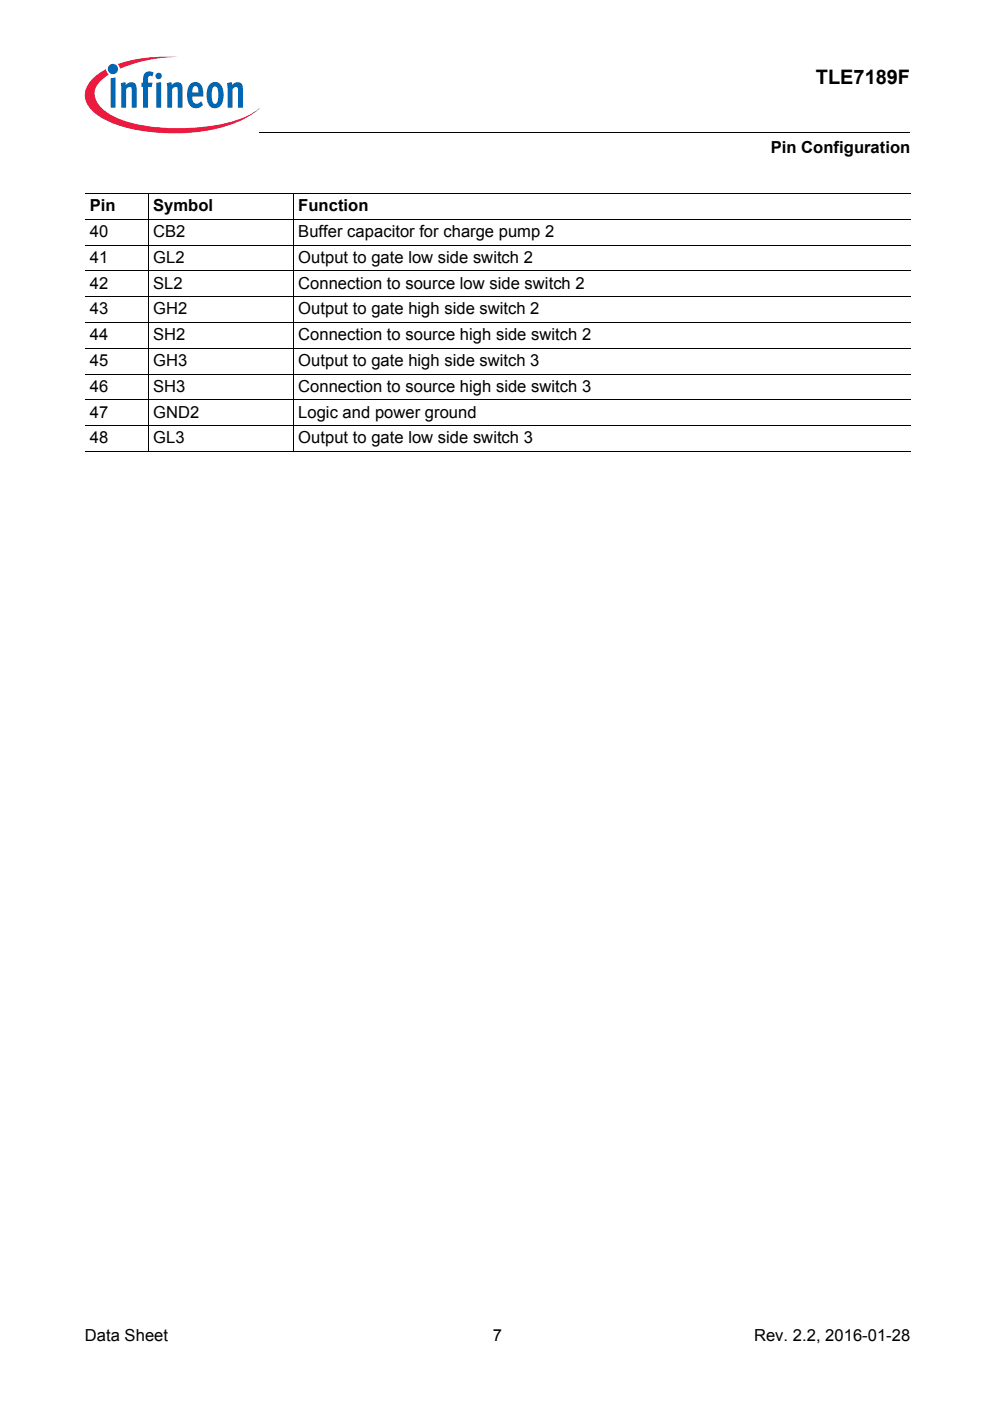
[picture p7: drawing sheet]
<svg xmlns="http://www.w3.org/2000/svg" width="210mm" height="297mm" viewBox="0 0 210 297" stroke-linecap="round" stroke-linejoin="round" font-family="sans-serif">
<defs><g id="words">
<text font-size="4.2" x="173" y="17.8">TLE7189F</text>
<g font-size="3.5">
<text x="163.4" y="32.5">Pin Configuration</text>
<text x="19" y="44.8">Pin</text>
<text x="32.5" y="44.8">Symbol</text>
<text x="63.2" y="44.8">Function</text>
<text x="19" y="50.2">40</text>
<text x="32.5" y="50.2">CB2</text>
<text x="63.2" y="50.2">Buffer capacitor for charge pump 2</text>
<text x="19" y="55.7">41</text>
<text x="32.5" y="55.7">GL2</text>
<text x="63.2" y="55.7">Output to gate low side switch 2</text>
<text x="19" y="61.2">42</text>
<text x="32.5" y="61.2">SL2</text>
<text x="63.2" y="61.2">Connection to source low side switch 2</text>
<text x="19" y="66.7">43</text>
<text x="32.5" y="66.7">GH2</text>
<text x="63.2" y="66.7">Output to gate high side switch 2</text>
<text x="19" y="72.1">44</text>
<text x="19" y="77.6">45</text>
<text x="32.5" y="72.1">SH2</text>
<text x="32.5" y="77.6">GH3</text>
<text x="63.2" y="72.1">Connection to source high side switch 2</text>
<text x="63.2" y="77.6">Output to gate high side switch 3</text>
<text x="19" y="83.1">46</text>
<text x="32.5" y="83.1">SH3</text>
<text x="63.2" y="83.1">Connection to source high side switch 3</text>
<text x="19" y="88.5">47</text>
<text x="32.5" y="88.5">GND2</text>
<text x="63.2" y="88.5">Logic and power ground</text>
<text x="19" y="94">48</text>
<text x="32.5" y="94">GL3</text>
<text x="63.2" y="94">Output to gate low side switch 3</text>
<text x="18" y="284.4">Data Sheet</text>
<text x="104.5" y="284.4">7</text>
<text x="159.9" y="284.4">Rev. 2.2, 2016-01-28</text>
</g>
</g></defs>
<circle cx="24" cy="14.6" r="1.09" fill="#0166b3"/>
<g fill="#ed1a40">
<path d="M25 13.6l.8-.3a32.5 32.5 0 0 1 12-1.2 31.8 31.8 0 0 0-11.7 2.2l-.7 .3z"/>
<path d="M19.4 16.9a11.2 11.2 0 0 1 3.1-2.2l.1 .6 .5 .5a5 5 0 0 0-3 4.3 6 6 0 0 0 3.4 4.2 31.6 31.6 0 0 0 15.9 2.9 31.7 31.7 0 0 0 14-3.1l1.6-1.2a17.5 17.5 0 0 1-8.9 4.4 41.1 41.1 0 0 1-22.7-1.4 9.4 9.4 0 0 1-5.1-4.1 4.3 4.3 0 0 1 1.1-4.9z"/>
</g>
<g fill="#0166b3">
<path d="M23.5 16.6l1-.2v6.4h-1z"/>
<path d="M25.6 17.6l.9-.2 .2 .6a1.22 1.22 0 0 1 1.4-.6 1.22 1.22 0 0 1 .9 1.4v4h-1.1v-4.1a.42 .42 0 0 0-.6-.2l-.6 .4v3.9h-1z"/>
<path d="M30.8 15.4l.8-.3 .8 .2 .2 .1-.3 .8-.2-.1a.47 .47 0 0 0-.7 .3v1.1h.9l-.1 .9h-.8v4.4h-1.1v-4.4h-.3v-.9h.3v-.7a1.77 1.77 0 0 1 .5-1.4z"/>
<path d="M35.3 17.6l1-.2 .1 .6a1.22 1.22 0 0 1 1.5-.6 1.22 1.22 0 0 1 .8 1.4v4h-1l-.1-4.1a.42 .42 0 0 0-.6-.2l-.5 .4v3.9h-1z"/>
<path d="M48.1 17.6l1-.2 .1 .6a1.22 1.22 0 0 1 1.5-.6 1.22 1.22 0 0 1 .8 1.4v4h-1l-.1-4.1a.41 .41 0 0 0-.6-.2l-.5 .4v3.9h-1z"/>
<path d="M33 16.1a.68 .68 0 0 1 1.3 0 .68 .68 0 0 1-1.3 0zM33.1 17.6l1.1-.2v5.4h-1.1z"/>
<path d="M40.4 17.8a1.59 1.59 0 0 1 1.8-.2 1.59 1.59 0 0 1 .8 1.5l.1 1.4h-2.3a1.09 1.09 0 0 0 .2 1.1 1.09 1.09 0 0 0 1.2 .3l.4-.4 .4 .7a1.88 1.88 0 0 1-2.1 .6 1.88 1.88 0 0 1-1.2-1.9v-1.7l.3-.8zM41 18.5l-.2 1.1h1.3l-.1-.7a.58 .58 0 0 0-.3-.6 .58 .58 0 0 0-.7 .2z"/>
<path d="M44.6 17.7a1.76 1.76 0 0 1 2 0 1.76 1.76 0 0 1 .8 1.7v1.3a1.96 1.96 0 0 1-2.4 2.2 2.94 2.94 0 0 1-1.2-3.3 2.79 2.79 0 0 1 .8-1.9zM45.2 18.5a4.3 4.3 0 0 0 .1 3.4l.3 .1a1.54 1.54 0 0 0 .7-1.9v-.4a1.19 1.19 0 0 0-.7-1.4z"/>
</g>
<path d="M18 29h46v5h-46z" fill="#fff"/>
<path d="M55 28v.1z" fill="#000"/>
<g fill="none" stroke="#000" stroke-width=".21">
<path d="M55 28h137.9M18 41h175M18 46.5h175M18 52h175M18 57.4h175M31.4 41v54.7M62.2 41v54.7M18 62.9h175M18 68.4h175M18 73.8h175M18 79.3h175M18 84.8h175"/>
<path d="M18 90.2h175M18 95.7h175"/>
</g>
<use href="#words"/>
</svg>
